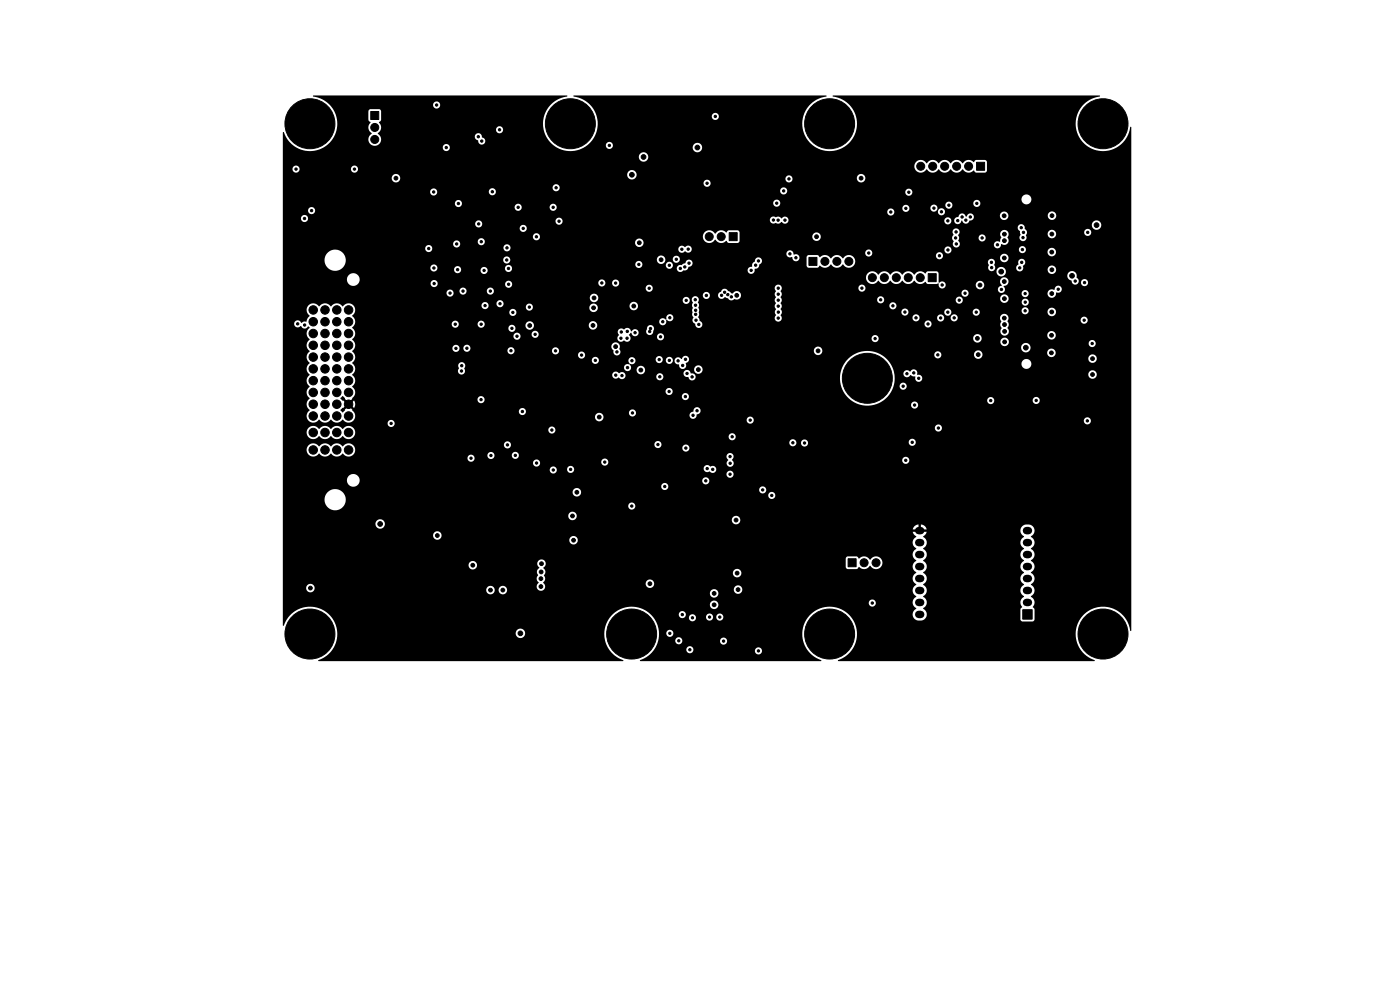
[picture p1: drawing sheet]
<svg xmlns="http://www.w3.org/2000/svg" width="297mm" height="210mm" viewBox="0 0 297 210" stroke-linecap="round" stroke-linejoin="round" font-family="sans-serif">
<g fill="#000" stroke="#000" stroke-width=".21">
<path d="M78.7 23.6h1.7v1.7h-1.7zM207.2 34.4h1.7v1.7h-1.7zM154.7 49.3h1.7v1.7h-1.7zM171.6 54.6h1.7v1.7h-1.7zM196.9 58h1.7v1.7h-1.7zM179.9 118.5h1.7v1.7h-1.7zM217 129.3h2v2h-2z"/>
<circle cx="61.8" cy="26.3" r=".45"/>
<circle cx="62.8" cy="35.9" r=".25"/>
<circle cx="62.9" cy="29.1" r=".45"/>
<circle cx="62.9" cy="23.4" r=".45"/>
<circle cx="65.7" cy="26.2" r="5.3"/>
<circle cx="65.8" cy="22.3" r=".45"/>
<circle cx="65.8" cy="30.2" r=".45"/>
<circle cx="68.6" cy="29.1" r=".45"/>
<circle cx="68.6" cy="23.4" r=".45"/>
<circle cx="69.7" cy="26.3" r=".45"/>
<circle cx="75.2" cy="35.9" r=".25"/>
<circle cx="79.5" cy="27" r=".85"/>
<circle cx="79.5" cy="29.6" r=".85"/>
<circle cx="84" cy="37.8" r=".4"/>
<circle cx="92.6" cy="22.3" r=".25"/>
<circle cx="94.7" cy="31.3" r=".25"/>
<circle cx="101.5" cy="29" r=".25"/>
<circle cx="102.2" cy="29.9" r=".25"/>
<circle cx="106" cy="27.5" r=".25"/>
<circle cx="117" cy="26.3" r=".45"/>
<circle cx="118" cy="39.8" r=".25"/>
<circle cx="118.2" cy="29.1" r=".45"/>
<circle cx="118.2" cy="23.4" r=".45"/>
<circle cx="121" cy="26.2" r="5.3"/>
<circle cx="121" cy="22.3" r=".45"/>
<circle cx="121" cy="30.2" r=".45"/>
<circle cx="123.8" cy="29.1" r=".45"/>
<circle cx="123.8" cy="23.4" r=".45"/>
<circle cx="125" cy="26.3" r=".45"/>
<circle cx="129.3" cy="30.8" r=".25"/>
<circle cx="134" cy="37.1" r=".5"/>
<circle cx="136.5" cy="33.3" r=".5"/>
<circle cx="141.4" cy="34.1" r=".5"/>
<circle cx="148" cy="31.3" r=".5"/>
<circle cx="150" cy="38.9" r=".25"/>
<circle cx="151.7" cy="24.7" r=".25"/>
<circle cx="167.4" cy="38" r=".25"/>
<circle cx="169.2" cy="36.7" r=".4"/>
<circle cx="172" cy="26.3" r=".45"/>
<circle cx="173.2" cy="29.1" r=".45"/>
<circle cx="173.2" cy="23.4" r=".45"/>
<circle cx="176" cy="26.2" r="5.3"/>
<circle cx="176" cy="22.3" r=".45"/>
<circle cx="176" cy="30.2" r=".45"/>
<circle cx="178.8" cy="29.1" r=".45"/>
<circle cx="178.8" cy="23.4" r=".45"/>
<circle cx="180" cy="26.3" r=".45"/>
<circle cx="182.7" cy="37.8" r=".4"/>
<circle cx="195.3" cy="35.3" r=".85"/>
<circle cx="197.9" cy="35.3" r=".85"/>
<circle cx="200.4" cy="35.3" r=".85"/>
<circle cx="202.9" cy="35.3" r=".85"/>
<circle cx="205.5" cy="35.3" r=".85"/>
<circle cx="230" cy="26.3" r=".45"/>
<circle cx="231.2" cy="29.1" r=".45"/>
<circle cx="231.2" cy="23.4" r=".45"/>
<circle cx="234" cy="26.2" r="5.3"/>
<circle cx="234" cy="22.3" r=".45"/>
<circle cx="234" cy="30.2" r=".45"/>
<circle cx="236.8" cy="29.1" r=".45"/>
<circle cx="236.8" cy="23.4" r=".45"/>
<circle cx="238" cy="26.3" r=".45"/>
<circle cx="64.6" cy="46.4" r=".25"/>
<circle cx="66.1" cy="44.7" r=".25"/>
<circle cx="91" cy="52.7" r=".25"/>
<circle cx="92" cy="40.7" r=".25"/>
<circle cx="92" cy="56.9" r=".25"/>
<circle cx="96.9" cy="51.8" r=".25"/>
<circle cx="97.1" cy="57.2" r=".25"/>
<circle cx="97.3" cy="43.2" r=".25"/>
<circle cx="101.5" cy="47.5" r=".25"/>
<circle cx="102.1" cy="51.3" r=".25"/>
<circle cx="102.7" cy="57.4" r=".25"/>
<circle cx="104.4" cy="40.7" r=".25"/>
<circle cx="107.5" cy="55.2" r=".25"/>
<circle cx="107.5" cy="52.6" r=".25"/>
<circle cx="107.9" cy="56.9" r=".25"/>
<circle cx="109.9" cy="44" r=".25"/>
<circle cx="111" cy="48.4" r=".25"/>
<circle cx="113.8" cy="50.2" r=".25"/>
<circle cx="117.4" cy="44" r=".25"/>
<circle cx="118.6" cy="46.9" r=".25"/>
<circle cx="135.5" cy="56.1" r=".25"/>
<circle cx="135.6" cy="51.5" r=".4"/>
<circle cx="140.3" cy="55.1" r=".4"/>
<circle cx="142" cy="56.3" r=".25"/>
<circle cx="143.5" cy="55" r=".25"/>
<circle cx="144.3" cy="56.9" r=".25"/>
<circle cx="144.6" cy="52.9" r=".25"/>
<circle cx="145.3" cy="56.6" r=".25"/>
<circle cx="146" cy="52.9" r=".25"/>
<circle cx="146.2" cy="55.8" r=".25"/>
<circle cx="150.5" cy="50.2" r=".85"/>
<circle cx="153" cy="50.2" r=".85"/>
<circle cx="159.3" cy="57.3" r=".25"/>
<circle cx="160.3" cy="56.2" r=".25"/>
<circle cx="160.9" cy="55.3" r=".25"/>
<circle cx="164.1" cy="46.7" r=".25"/>
<circle cx="164.8" cy="43.1" r=".25"/>
<circle cx="165.1" cy="46.7" r=".25"/>
<circle cx="166.2" cy="40.5" r=".25"/>
<circle cx="166.5" cy="46.7" r=".25"/>
<circle cx="167.6" cy="53.9" r=".25"/>
<circle cx="168.9" cy="54.7" r=".25"/>
<circle cx="169.3" cy="59.9" r=".4"/>
<circle cx="173.2" cy="50.2" r=".4"/>
<circle cx="175" cy="55.4" r=".85"/>
<circle cx="177.5" cy="55.4" r=".85"/>
<circle cx="177.9" cy="50.2" r=".4"/>
<circle cx="180.1" cy="55.4" r=".85"/>
<circle cx="184.3" cy="53.7" r=".25"/>
<circle cx="185.1" cy="58.9" r=".85"/>
<circle cx="187.6" cy="58.9" r=".85"/>
<circle cx="189" cy="45" r=".25"/>
<circle cx="190.1" cy="58.9" r=".85"/>
<circle cx="192.2" cy="44.2" r=".25"/>
<circle cx="192.7" cy="58.9" r=".85"/>
<circle cx="192.8" cy="40.8" r=".25"/>
<circle cx="195.2" cy="58.9" r=".85"/>
<circle cx="198.1" cy="44.2" r=".25"/>
<circle cx="198.8" cy="42.8" r=".25"/>
<circle cx="199.3" cy="54.2" r=".25"/>
<circle cx="199.7" cy="44.9" r=".25"/>
<circle cx="201.1" cy="46.9" r=".25"/>
<circle cx="201.1" cy="53" r=".25"/>
<circle cx="201.3" cy="43.5" r=".25"/>
<circle cx="202.7" cy="50.5" r=".25"/>
<circle cx="202.8" cy="49.2" r=".25"/>
<circle cx="202.9" cy="51.8" r=".25"/>
<circle cx="203.2" cy="46.8" r=".25"/>
<circle cx="204.1" cy="46" r=".25"/>
<circle cx="204.9" cy="46.7" r=".25"/>
<circle cx="205.8" cy="46" r=".25"/>
<circle cx="207.2" cy="43.2" r=".25"/>
<circle cx="208.3" cy="50.5" r=".25"/>
<circle cx="210.3" cy="55.6" r=".25"/>
<circle cx="210.4" cy="56.8" r=".25"/>
<circle cx="211.6" cy="51.9" r=".25"/>
<circle cx="212.4" cy="57.6" r=".5"/>
<circle cx="213" cy="45.8" r=".4"/>
<circle cx="213.1" cy="59.7" r=".4"/>
<circle cx="213.1" cy="54.7" r=".4"/>
<circle cx="213.1" cy="51" r=".4"/>
<circle cx="213.1" cy="49.7" r=".4"/>
<circle cx="216.3" cy="56.8" r=".25"/>
<circle cx="216.7" cy="48.3" r=".25"/>
<circle cx="216.7" cy="55.6" r=".25"/>
<circle cx="216.9" cy="52.9" r=".25"/>
<circle cx="217" cy="50.4" r=".25"/>
<circle cx="217.1" cy="49.3" r=".25"/>
<circle cx="223.1" cy="53.5" r=".4"/>
<circle cx="223.2" cy="49.6" r=".4"/>
<circle cx="223.2" cy="57.2" r=".4"/>
<circle cx="223.2" cy="45.7" r=".4"/>
<circle cx="227.4" cy="58.5" r=".5"/>
<circle cx="228.1" cy="59.6" r=".25"/>
<circle cx="230.1" cy="59.9" r=".25"/>
<circle cx="230.7" cy="49.3" r=".25"/>
<circle cx="232.6" cy="47.8" r=".5"/>
<circle cx="63.2" cy="68.7" r=".25"/>
<circle cx="64.6" cy="68.9" r=".25"/>
<circle cx="66.4" cy="78.2" r=".9"/>
<circle cx="66.4" cy="73.2" r=".9"/>
<circle cx="66.4" cy="70.7" r=".9"/>
<circle cx="66.4" cy="65.7" r=".9"/>
<circle cx="66.4" cy="75.7" r=".9"/>
<circle cx="66.4" cy="68.2" r=".9"/>
<circle cx="68.9" cy="73.2" r=".9"/>
<circle cx="68.9" cy="78.2" r=".9"/>
<circle cx="68.9" cy="70.7" r=".9"/>
<circle cx="68.9" cy="65.7" r=".9"/>
<circle cx="68.9" cy="75.7" r=".9"/>
<circle cx="68.9" cy="68.2" r=".9"/>
<circle cx="71.4" cy="73.2" r=".9"/>
<circle cx="71.4" cy="78.2" r=".9"/>
<circle cx="71.4" cy="65.7" r=".9"/>
<circle cx="71.4" cy="75.7" r=".9"/>
<circle cx="71.4" cy="70.7" r=".9"/>
<circle cx="71.4" cy="68.2" r=".9"/>
<circle cx="73.9" cy="73.2" r=".9"/>
<circle cx="73.9" cy="78.2" r=".9"/>
<circle cx="73.9" cy="65.7" r=".9"/>
<circle cx="73.9" cy="75.7" r=".9"/>
<circle cx="73.9" cy="70.7" r=".9"/>
<circle cx="73.9" cy="68.2" r=".9"/>
<circle cx="92.1" cy="60.2" r=".25"/>
<circle cx="95.5" cy="62.2" r=".25"/>
<circle cx="96.6" cy="68.8" r=".25"/>
<circle cx="96.7" cy="73.9" r=".25"/>
<circle cx="97.9" cy="78.7" r=".25"/>
<circle cx="98" cy="77.6" r=".25"/>
<circle cx="98.2" cy="61.8" r=".25"/>
<circle cx="99" cy="73.9" r=".25"/>
<circle cx="102.1" cy="68.8" r=".25"/>
<circle cx="102.9" cy="64.8" r=".25"/>
<circle cx="104" cy="61.7" r=".25"/>
<circle cx="106.1" cy="64.4" r=".25"/>
<circle cx="107.9" cy="60.3" r=".25"/>
<circle cx="108.4" cy="74.4" r=".25"/>
<circle cx="108.6" cy="69.6" r=".25"/>
<circle cx="108.8" cy="66.3" r=".25"/>
<circle cx="109.7" cy="71.3" r=".25"/>
<circle cx="112.3" cy="65.1" r=".25"/>
<circle cx="112.4" cy="69.1" r=".4"/>
<circle cx="113.5" cy="70.9" r=".25"/>
<circle cx="117.8" cy="74.4" r=".25"/>
<circle cx="123.4" cy="75.3" r=".25"/>
<circle cx="125.8" cy="69" r=".4"/>
<circle cx="125.9" cy="65.3" r=".4"/>
<circle cx="126" cy="63.2" r=".4"/>
<circle cx="126.3" cy="76.4" r=".25"/>
<circle cx="127.7" cy="60" r=".25"/>
<circle cx="130.6" cy="73.5" r=".4"/>
<circle cx="130.6" cy="60" r=".25"/>
<circle cx="130.6" cy="79.6" r=".25"/>
<circle cx="130.9" cy="74.6" r=".25"/>
<circle cx="131.7" cy="71.7" r=".25"/>
<circle cx="131.8" cy="70.4" r=".25"/>
<circle cx="131.9" cy="79.7" r=".25"/>
<circle cx="133" cy="71.8" r=".25"/>
<circle cx="133.1" cy="70.3" r=".25"/>
<circle cx="133.1" cy="78" r=".25"/>
<circle cx="134.1" cy="76.5" r=".25"/>
<circle cx="134.5" cy="64.9" r=".4"/>
<circle cx="134.7" cy="70.6" r=".25"/>
<circle cx="135.9" cy="78.5" r=".4"/>
<circle cx="137.7" cy="61.2" r=".25"/>
<circle cx="137.8" cy="70.3" r=".25"/>
<circle cx="138" cy="69.7" r=".25"/>
<circle cx="139.8" cy="76.3" r=".25"/>
<circle cx="140" cy="79.9" r=".25"/>
<circle cx="140.1" cy="71.4" r=".25"/>
<circle cx="140.6" cy="68.3" r=".25"/>
<circle cx="142" cy="76.4" r=".25"/>
<circle cx="142.1" cy="67.4" r=".25"/>
<circle cx="143.8" cy="76.5" r=".25"/>
<circle cx="144.8" cy="77.5" r=".25"/>
<circle cx="145.4" cy="76.2" r=".25"/>
<circle cx="145.6" cy="63.7" r=".25"/>
<circle cx="145.8" cy="79.2" r=".25"/>
<circle cx="146.8" cy="80" r=".25"/>
<circle cx="147.5" cy="63.6" r=".25"/>
<circle cx="147.5" cy="64.8" r=".25"/>
<circle cx="147.6" cy="66.7" r=".25"/>
<circle cx="147.6" cy="65.8" r=".25"/>
<circle cx="147.6" cy="67.9" r=".25"/>
<circle cx="148.2" cy="78.4" r=".4"/>
<circle cx="148.3" cy="68.8" r=".25"/>
<circle cx="149.8" cy="62.7" r=".25"/>
<circle cx="153.1" cy="62.6" r=".25"/>
<circle cx="153.7" cy="62" r=".25"/>
<circle cx="154.4" cy="62.5" r=".25"/>
<circle cx="155.2" cy="63" r=".25"/>
<circle cx="156.3" cy="62.7" r=".4"/>
<circle cx="165.1" cy="67.5" r=".25"/>
<circle cx="165.1" cy="62.4" r=".25"/>
<circle cx="165.1" cy="64.9" r=".25"/>
<circle cx="165.1" cy="61.1" r=".25"/>
<circle cx="165.1" cy="63.7" r=".25"/>
<circle cx="165.1" cy="66.2" r=".25"/>
<circle cx="173.6" cy="74.4" r=".4"/>
<circle cx="178" cy="75.6" r=".4"/>
<circle cx="181.2" cy="77.4" r=".45"/>
<circle cx="182.9" cy="61.1" r=".25"/>
<circle cx="184" cy="76.3" r=".45"/>
<circle cx="185.6" cy="71.8" r=".25"/>
<circle cx="186.8" cy="77.4" r=".45"/>
<circle cx="186.8" cy="63.6" r=".25"/>
<circle cx="189.4" cy="64.9" r=".25"/>
<circle cx="192" cy="66.2" r=".25"/>
<circle cx="192.4" cy="79.3" r=".25"/>
<circle cx="193.9" cy="79.1" r=".25"/>
<circle cx="194.3" cy="67.4" r=".25"/>
<circle cx="196.9" cy="68.7" r=".25"/>
<circle cx="198.9" cy="75.3" r=".25"/>
<circle cx="199.1" cy="78.9" r=".25"/>
<circle cx="199.5" cy="67.4" r=".25"/>
<circle cx="199.9" cy="60.5" r=".25"/>
<circle cx="201.1" cy="66.2" r=".25"/>
<circle cx="202.4" cy="67.4" r=".25"/>
<circle cx="203.5" cy="63.7" r=".25"/>
<circle cx="204.7" cy="62.2" r=".25"/>
<circle cx="207.1" cy="66.2" r=".25"/>
<circle cx="207.4" cy="71.8" r=".4"/>
<circle cx="207.5" cy="75.2" r=".4"/>
<circle cx="207.7" cy="79" r=".5"/>
<circle cx="207.9" cy="60.5" r=".4"/>
<circle cx="212.4" cy="61.4" r=".25"/>
<circle cx="213" cy="67.5" r=".4"/>
<circle cx="213.1" cy="63.3" r=".4"/>
<circle cx="213.1" cy="68.9" r=".4"/>
<circle cx="213.1" cy="72.5" r=".4"/>
<circle cx="213.1" cy="70.3" r=".4"/>
<circle cx="217.5" cy="62.3" r=".25"/>
<circle cx="217.5" cy="65.9" r=".25"/>
<circle cx="217.5" cy="64.1" r=".25"/>
<circle cx="217.6" cy="73.8" r=".5"/>
<circle cx="223.1" cy="74.8" r=".4"/>
<circle cx="223.1" cy="71.1" r=".4"/>
<circle cx="223.1" cy="66.2" r=".4"/>
<circle cx="223.1" cy="62.3" r=".4"/>
<circle cx="224.5" cy="61.3" r=".25"/>
<circle cx="230" cy="67.9" r=".25"/>
<circle cx="231.7" cy="72.9" r=".25"/>
<circle cx="231.8" cy="79.4" r=".4"/>
<circle cx="231.8" cy="76.1" r=".4"/>
<circle cx="66.4" cy="83.2" r=".9"/>
<circle cx="66.4" cy="88.2" r=".9"/>
<circle cx="66.4" cy="85.7" r=".9"/>
<circle cx="66.4" cy="80.7" r=".9"/>
<circle cx="66.4" cy="91.7" r=".9"/>
<circle cx="66.4" cy="95.4" r=".9"/>
<circle cx="68.9" cy="88.2" r=".9"/>
<circle cx="68.9" cy="83.2" r=".9"/>
<circle cx="68.9" cy="80.7" r=".9"/>
<circle cx="68.9" cy="85.7" r=".9"/>
<circle cx="68.9" cy="91.7" r=".9"/>
<circle cx="68.9" cy="95.4" r=".9"/>
<circle cx="71.4" cy="88.2" r=".9"/>
<circle cx="71.4" cy="83.2" r=".9"/>
<circle cx="71.4" cy="80.7" r=".9"/>
<circle cx="71.4" cy="85.7" r=".9"/>
<circle cx="71.4" cy="91.7" r=".9"/>
<circle cx="71.4" cy="95.4" r=".9"/>
<circle cx="73.9" cy="88.2" r=".9"/>
<circle cx="73.9" cy="83.2" r=".9"/>
<circle cx="73.9" cy="80.7" r=".9"/>
<circle cx="73.9" cy="85.7" r=".9"/>
<circle cx="73.9" cy="91.7" r=".9"/>
<circle cx="73.9" cy="95.4" r=".9"/>
<circle cx="83" cy="89.8" r=".25"/>
<circle cx="99.9" cy="97.2" r=".25"/>
<circle cx="102" cy="84.8" r=".25"/>
<circle cx="104.1" cy="96.6" r=".25"/>
<circle cx="107.6" cy="94.4" r=".25"/>
<circle cx="109.3" cy="96.6" r=".25"/>
<circle cx="110.8" cy="87.3" r=".25"/>
<circle cx="113.8" cy="98.2" r=".25"/>
<circle cx="117.1" cy="91.2" r=".25"/>
<circle cx="117.4" cy="99.7" r=".25"/>
<circle cx="121.1" cy="99.6" r=".25"/>
<circle cx="122.3" cy="84.9" r=".4"/>
<circle cx="127.1" cy="88.5" r=".4"/>
<circle cx="128.3" cy="98" r=".25"/>
<circle cx="134.2" cy="87.6" r=".25"/>
<circle cx="139.6" cy="94.3" r=".25"/>
<circle cx="141.9" cy="86.5" r=".25"/>
<circle cx="142" cy="83" r=".25"/>
<circle cx="144.1" cy="94" r=".25"/>
<circle cx="145.4" cy="84.1" r=".25"/>
<circle cx="145.5" cy="95" r=".25"/>
<circle cx="147" cy="88.1" r=".25"/>
<circle cx="147.9" cy="87.1" r=".25"/>
<circle cx="150" cy="99.4" r=".25"/>
<circle cx="150.7" cy="92.2" r=".25"/>
<circle cx="151.2" cy="99.6" r=".25"/>
<circle cx="154.9" cy="96.8" r=".25"/>
<circle cx="154.9" cy="98.3" r=".25"/>
<circle cx="155.3" cy="92.7" r=".25"/>
<circle cx="155.8" cy="90.9" r=".25"/>
<circle cx="159.2" cy="89.1" r=".25"/>
<circle cx="168.2" cy="93.9" r=".25"/>
<circle cx="170.7" cy="94" r=".25"/>
<circle cx="180" cy="80.3" r=".45"/>
<circle cx="181.2" cy="83.1" r=".45"/>
<circle cx="184" cy="80.2" r="5.3"/>
<circle cx="184" cy="84.2" r=".45"/>
<circle cx="186.8" cy="83.1" r=".45"/>
<circle cx="188" cy="80.3" r=".45"/>
<circle cx="191.6" cy="81.9" r=".25"/>
<circle cx="192.1" cy="97.7" r=".25"/>
<circle cx="193.5" cy="93.8" r=".25"/>
<circle cx="194" cy="85.9" r=".25"/>
<circle cx="194.9" cy="80.3" r=".25"/>
<circle cx="199.1" cy="90.8" r=".25"/>
<circle cx="200.8" cy="92.3" r=".25"/>
<circle cx="200.8" cy="99.2" r=".25"/>
<circle cx="210.2" cy="85" r=".25"/>
<circle cx="215.5" cy="83.4" r=".25"/>
<circle cx="216" cy="92.3" r=".25"/>
<circle cx="216" cy="99.2" r=".25"/>
<circle cx="219.8" cy="85" r=".25"/>
<circle cx="230.7" cy="89.3" r=".25"/>
<circle cx="80.6" cy="111.2" r=".5"/>
<circle cx="92.8" cy="113.6" r=".4"/>
<circle cx="100.3" cy="119.9" r=".4"/>
<circle cx="113.9" cy="104.5" r=".4"/>
<circle cx="114.2" cy="109.4" r=".4"/>
<circle cx="114.3" cy="114.6" r=".4"/>
<circle cx="114.9" cy="119.6" r=".4"/>
<circle cx="121.4" cy="109.5" r=".4"/>
<circle cx="121.7" cy="114.6" r=".4"/>
<circle cx="122.4" cy="104.4" r=".4"/>
<circle cx="134" cy="107.4" r=".25"/>
<circle cx="141" cy="103.2" r=".25"/>
<circle cx="149.7" cy="102" r=".25"/>
<circle cx="154.9" cy="100.6" r=".25"/>
<circle cx="156.1" cy="110.3" r=".4"/>
<circle cx="161.8" cy="103.9" r=".25"/>
<circle cx="163.7" cy="105.1" r=".25"/>
<circle cx="183.3" cy="119.4" r=".85"/>
<circle cx="185.8" cy="119.4" r=".85"/>
<circle cx="61.8" cy="134.4" r=".45"/>
<circle cx="62.9" cy="131.6" r=".45"/>
<circle cx="62.9" cy="137.2" r=".45"/>
<circle cx="65.7" cy="134.5" r="5.3"/>
<circle cx="65.8" cy="130.4" r=".45"/>
<circle cx="65.8" cy="138.4" r=".45"/>
<circle cx="65.8" cy="124.8" r=".4"/>
<circle cx="68.6" cy="131.6" r=".45"/>
<circle cx="68.6" cy="137.2" r=".45"/>
<circle cx="69.7" cy="134.4" r=".45"/>
<circle cx="100.4" cy="123.6" r=".4"/>
<circle cx="104.1" cy="125.2" r=".4"/>
<circle cx="106.7" cy="125.2" r=".4"/>
<circle cx="110.4" cy="134.4" r=".5"/>
<circle cx="114.8" cy="124.4" r=".4"/>
<circle cx="114.8" cy="122.8" r=".4"/>
<circle cx="114.8" cy="121.3" r=".4"/>
<circle cx="130" cy="134.5" r=".45"/>
<circle cx="131.2" cy="137.3" r=".45"/>
<circle cx="131.2" cy="131.7" r=".45"/>
<circle cx="134" cy="134.5" r="5.3"/>
<circle cx="134" cy="138.5" r=".45"/>
<circle cx="134" cy="130.5" r=".45"/>
<circle cx="136.8" cy="137.3" r=".45"/>
<circle cx="136.8" cy="131.7" r=".45"/>
<circle cx="137.9" cy="123.8" r=".4"/>
<circle cx="138" cy="134.5" r=".45"/>
<circle cx="142.1" cy="134.3" r=".25"/>
<circle cx="144" cy="135.9" r=".25"/>
<circle cx="144.8" cy="130.4" r=".25"/>
<circle cx="146.3" cy="137.8" r=".25"/>
<circle cx="146.9" cy="131.1" r=".25"/>
<circle cx="150.5" cy="130.9" r=".25"/>
<circle cx="151.5" cy="128.3" r=".4"/>
<circle cx="151.5" cy="125.9" r=".4"/>
<circle cx="152.7" cy="130.9" r=".25"/>
<circle cx="153.5" cy="136" r=".25"/>
<circle cx="156.4" cy="121.6" r=".4"/>
<circle cx="156.6" cy="125.1" r=".4"/>
<circle cx="160.9" cy="138.1" r=".25"/>
<circle cx="172" cy="134.5" r=".45"/>
<circle cx="173.2" cy="137.3" r=".45"/>
<circle cx="173.2" cy="131.7" r=".45"/>
<circle cx="176" cy="134.5" r="5.3"/>
<circle cx="176" cy="138.5" r=".45"/>
<circle cx="176" cy="130.5" r=".45"/>
<circle cx="178.8" cy="137.3" r=".45"/>
<circle cx="178.8" cy="131.7" r=".45"/>
<circle cx="180" cy="134.5" r=".45"/>
<circle cx="185.1" cy="127.9" r=".25"/>
<circle cx="230" cy="134.5" r=".45"/>
<circle cx="231.2" cy="137.3" r=".45"/>
<circle cx="231.2" cy="131.7" r=".45"/>
<circle cx="234" cy="134.5" r="5.3"/>
<circle cx="234" cy="138.5" r=".45"/>
<circle cx="234" cy="130.5" r=".45"/>
<circle cx="236.8" cy="137.3" r=".45"/>
<circle cx="236.8" cy="131.7" r=".45"/>
<circle cx="238" cy="134.5" r=".45"/>
</g>
<g fill="none" stroke="#000" stroke-width="1.6">
<path d="M194.9 117.6h.4M194.9 115.1h.4M194.9 112.6h.4M217.8 117.6h.4M217.8 115.1h.4M217.8 112.6h.4M194.9 127.8h.4M194.9 125.3h.4M194.9 122.7h.4M194.9 120.2h.4M194.9 130.3h.4M217.8 127.8h.4"/>
<path d="M217.8 125.3h.4M217.8 122.7h.4M217.8 120.2h.4"/>
</g>
<path d="M66.4 20.3l53.8-.1 .2 .2a5.8 5.8 0 0 0-4.8 8 5.8 5.8 0 0 0 8.9 2.5h4v.1a.75 .75 0 0 0 .6 .6 .75 .75 0 0 0 .8-.3h17l.1 .2a1.01 1.01 0 0 0 1.6 .6 1.01 1.01 0 0 0-.2-1.7 1.01 1.01 0 0 0-1.5 .9h-17l.1-.1a.76 .76 0 0 0-.6-1.1 .76 .76 0 0 0-.9 .8l-3.9-.1a5.8 5.8 0 0 0 2-6.1h24.4v.2a.76 .76 0 0 0 1.2 .4 .76 .76 0 0 0-.1-1.3 .76 .76 0 0 0-1.1 .7h-24.4l-.1-.3a6.1 6.1 0 0 0-4.9-4l.2-.2h53.4l.2 .2a5.8 5.8 0 0 0-5.2 7 5.8 5.8 0 0 0 7.5 4.4 5.8 5.8 0 0 0 3.6-7.9 6.2 6.2 0 0 0-4.7-3.5l.2-.2h56.4l.2 .2a5.9 5.9 0 0 0-5.2 6 5.9 5.9 0 0 0 5.6 5.7 5.9 5.9 0 0 0 6-5.2l.2 .1v106.7l-.1 .2a5.9 5.9 0 0 0-9.6-3.9 5.9 5.9 0 0 0 2 10.1l-.2 .1h-54.2l-.1-.2a5.8 5.8 0 0 0 2.9-8.9 5.8 5.8 0 0 0-9.4 0 5.8 5.8 0 0 0 2.9 8.9l-.1 .2h-38.2l-.2-.1 .2-.1a5.8 5.8 0 0 0 2.9-2.2h6.8v.2a.75 .75 0 0 0 .7 .6 .75 .75 0 0 0 .8-.5h13l.1 .1a.76 .76 0 0 0 1.2 .5 .76 .76 0 0 0-.2-1.3 .76 .76 0 0 0-1.1 .7l-13-.1a.76 .76 0 0 0-.7-.9 .76 .76 0 0 0-.8 .7h-6.8l.8-1.9h3.6a.75 .75 0 0 0 .8 .8 .75 .75 0 0 0 .7-.7h8l.1 .2a.76 .76 0 0 0 1.2 .4 .76 .76 0 0 0-.2-1.3 .76 .76 0 0 0-1.1 .7l-7.9-.1a.76 .76 0 0 0-.8-.7 .76 .76 0 0 0-.8 .7h-3.6l.2-1.5h1.5a.76 .76 0 0 0 1.1 .6 .76 .76 0 0 0 .2-1.2 .76 .76 0 0 0-1.2 .4l-.1 .2h-1.5a5.7 5.7 0 0 0-1.7-4h5.9v.1a.76 .76 0 0 0 1.1 .6h1l.1 .1a.75 .75 0 0 0 .9 .6 .75 .75 0 0 0 .5-.9h2.2v.2a.76 .76 0 0 0 .8 .6 .76 .76 0 0 0 .7-.8h.6l.1 .2a.76 .76 0 0 0 1.2 .4 .76 .76 0 0 0-.2-1.3 .76 .76 0 0 0-1.1 .7h-.6v-.2a.76 .76 0 0 0-.9-.6 .76 .76 0 0 0-.6 .8h-2.2a.76 .76 0 0 0-.8-.6 .76 .76 0 0 0-.7 .8h-1l.1-.1a.76 .76 0 0 0-.1-1.3 .76 .76 0 0 0-1.1 .7h-5.9l-.2-.2a5.8 5.8 0 0 0-9 1.4 5.8 5.8 0 0 0 3.4 8.5l-.2 .1h-64.5l-.1-.2a5.8 5.8 0 0 0 4-5.6h37.9v.1a1.01 1.01 0 0 0 1.6 .6 1.01 1.01 0 0 0-.2-1.7 1.01 1.01 0 0 0-1.4 1h-37.9v-.4a5.8 5.8 0 0 0-5.1-5.3 5.8 5.8 0 0 0-6.3 4.1l-.1-.2v-4.3h90.6v.2a.91 .91 0 0 0 1.2 .7 .91 .91 0 0 0 .5-1.3h32v.2a.76 .76 0 0 0 1.2 .4 .76 .76 0 0 0-.1-1.3 .76 .76 0 0 0-1.1 .7h-32l-.1-.1a.91 .91 0 0 0-1-.4 .91 .91 0 0 0-.6 .9h-90.6v-3.5h4.9l.1 .1a.9 .9 0 0 0 .7 .7 .9 .9 0 0 0 .9-.4h36.5l.1 .2a.91 .91 0 0 0 .9 .7 .91 .91 0 0 0 .9-.9h.8v.2a.9 .9 0 0 0 1.4 .5h43.4v.2a.9 .9 0 0 0 1.4 .5 .9 .9 0 0 0-.1-1.5h3.8v.2a.91 .91 0 0 0 1.4 .5 .91 .91 0 0 0-.1-1.5 .91 .91 0 0 0-1.3 .8l-3.9-.1a.91 .91 0 0 0-1.2 .9l-43.3-.1a.9 .9 0 0 0-.3-1.4 .9 .9 0 0 0-1.2 .8h-.8l-.1-.2a.91 .91 0 0 0-.9-.7 .91 .91 0 0 0-.9 .9l-36.4-.1a.9 .9 0 0 0-.7-1.2 .9 .9 0 0 0-1.1 .9h-4.9v-2h53.8l.1 .3 .4 .4a.91 .91 0 0 0-.4 1.3 .91 .91 0 0 0 1.3 .3 .91 .91 0 0 0 .2-1.3h21.6v.2a.91 .91 0 0 0 1.4 .5 .91 .91 0 0 0-.1-1.5 .91 .91 0 0 0-1.3 .8h-21.6l-.2-.2a1.21 1.21 0 0 0 .2-1.6l.3-.4h39.8a.91 .91 0 0 0 1.3 .8 .91 .91 0 0 0 .1-1.5 .91 .91 0 0 0-1.4 .5v.2h-39.8a.95 .95 0 0 0-.4-1.1 .96 .96 0 0 0 .4-1.3 .96 .96 0 0 0-1.3-.4 1 1 0 0 0 0 1.6 1.1 1.1 0 0 0-.3 1.7l-.3 .7h-53.8v-2.9h39.4v.2a.91 .91 0 0 0 1.5 .5 .91 .91 0 0 0-.2-1.5 .91 .91 0 0 0-1.3 .8h-39.4v-1.4h119.4v1.8l.3 .4h2l.5-.4a1.61 1.61 0 0 0 2.4-.3 1.4 1.4 0 0 0 2.1 .4 1.4 1.4 0 0 0 0-2.2 1.4 1.4 0 0 0-2.1 .5 1.5 1.5 0 0 0-2.4-.2l-.5-.5h-1.9l-.4 .5h-119.4v-3.9h60.8v.2a.9 .9 0 0 0 .8 .7 .9 .9 0 0 0 .9-.5h71.1v.2a1.43 1.43 0 0 0 .8 1.1v.1a1.38 1.38 0 0 0-.8 1.3 1.38 1.38 0 0 0 .8 1.2 1.42 1.42 0 0 0-.8 1.3 1.42 1.42 0 0 0 .8 1.3 1.42 1.42 0 0 0-.8 1.2 1.42 1.42 0 0 0 .8 1.3 1.42 1.42 0 0 0-.8 1.3 1.42 1.42 0 0 0 .8 1.2 1.42 1.42 0 0 0-.8 1.3 1.42 1.42 0 0 0 .8 1.3 1.35 1.35 0 0 0-.8 1.4 1.35 1.35 0 0 0 1.2 1.1h.8a1.36 1.36 0 0 0 1-1.2 1.36 1.36 0 0 0-.8-1.3 1.42 1.42 0 0 0 .8-1.3 1.42 1.42 0 0 0-.8-1.3 1.42 1.42 0 0 0 .8-1.2 1.42 1.42 0 0 0-.8-1.3 1.42 1.42 0 0 0 .8-1.3 1.42 1.42 0 0 0-.8-1.3 1.42 1.42 0 0 0 .8-1.2 1.42 1.42 0 0 0-.8-1.3 1.42 1.42 0 0 0 .8-1.3 1.42 1.42 0 0 0-.8-1.2 1.42 1.42 0 0 0 .8-1.3 1.42 1.42 0 0 0-.8-1.3l.5-.4 .3-.6h-1.1l.1-.3h20.9l.2 .7 .5 .7a1.38 1.38 0 0 0-.7 1.2 1.38 1.38 0 0 0 .7 1.3 1.42 1.42 0 0 0-.7 1.2 1.42 1.42 0 0 0 .7 1.3 1.42 1.42 0 0 0-.7 1.3 1.42 1.42 0 0 0 .7 1.3 1.42 1.42 0 0 0-.7 1.2 1.42 1.42 0 0 0 .7 1.3 1.42 1.42 0 0 0-.7 1.3 1.42 1.42 0 0 0 .7 1.2 1.46 1.46 0 0 0-.4 2.3l-.3 .4v2.2l.1 .3 .3 .1h2.1l.4-.2 .1-2.4-.4-.4a1.52 1.52 0 0 0-.4-2.3 1.42 1.42 0 0 0 .8-1.2 1.42 1.42 0 0 0-.8-1.3 1.42 1.42 0 0 0 .8-1.3 1.42 1.42 0 0 0-.8-1.3 1.42 1.42 0 0 0 .8-1.2 1.42 1.42 0 0 0-.8-1.3 1.42 1.42 0 0 0 .8-1.3 1.42 1.42 0 0 0-.8-1.2 1.42 1.42 0 0 0 .8-1.3 1.42 1.42 0 0 0-.8-1.3 1.35 1.35 0 0 0 .8-1.4 1.35 1.35 0 0 0-1.2-1.1h-.7a1.3 1.3 0 0 0-1.1 1.2h-20.9l-.1-.2h1.1a1.29 1.29 0 0 0-1.2-1v.8h-.5l-.1-.8a1.3 1.3 0 0 0-1.2 1h1.1v.5h-1.1l.3 .6 .5 .4-.6 .6-.2 .6h-71.1a.9 .9 0 0 0-.6-1.3 .9 .9 0 0 0-1.1 .9h-60.8v-1h31.9v.2a.91 .91 0 0 0 1.4 .5 .91 .91 0 0 0-.1-1.5 .91 .91 0 0 0-1.3 .8h-31.9v-2.5h19.6l.1 .2a1.01 1.01 0 0 0 1.6 .6 1.01 1.01 0 0 0-.2-1.7 1.01 1.01 0 0 0-1.5 .9h-19.6v-1.6h60.5l.1 .1a.9 .9 0 0 0 1.1 .7h33.5l.1 .2a.91 .91 0 0 0 1.4 .5 .91 .91 0 0 0-.2-1.5 .91 .91 0 0 0-1.3 .8h-33.5a.91 .91 0 0 0 .3-1.6 .91 .91 0 0 0-1.5 .8h-60.5v-3.6h8.8v.2a2.25 2.25 0 0 0 1.7 2.1 2.25 2.25 0 0 0 2.4-.8h60.4v.1a.76 .76 0 0 0 1.2 .4 .76 .76 0 0 0-.1-1.2 .76 .76 0 0 0-1.1 .7h-60.4l.1-.1a2.24 2.24 0 0 0-.3-2.9h48.8v.2a.91 .91 0 0 0 1.5 .5h40v.2a.76 .76 0 0 0 1.2 .4 .76 .76 0 0 0-.1-1.3 .76 .76 0 0 0-1.1 .7h-40a.91 .91 0 0 0-.3-1.5 .91 .91 0 0 0-1.2 .8h-48.8l-.1-.1a2.26 2.26 0 0 0-2.4-.4 2.26 2.26 0 0 0-1.4 2h-8.8v-4.1h13.6v.2a1.35 1.35 0 0 0 1.7 1.2h65v.2a.76 .76 0 0 0 .9 .5h19.8l.1 .2a.76 .76 0 0 0 1.2 .4 .76 .76 0 0 0-.2-1.3 .76 .76 0 0 0-1.1 .7h-19.8h.2a.76 .76 0 0 0 0-1.3 .76 .76 0 0 0-1.1 .6h-65h.2a1.35 1.35 0 0 0 .8-1.2h72.7v.2a.76 .76 0 0 0 1.2 .4 .76 .76 0 0 0-.1-1.3 .76 .76 0 0 0-1.1 .7h-72.7v-.2a1.35 1.35 0 0 0-1-1.2h78.8v.2a.76 .76 0 0 0 1.2 .4 .76 .76 0 0 0-.1-1.3 .76 .76 0 0 0-1.1 .7l-79-.1a1.35 1.35 0 0 0-1.5 1.3h-13.6v-2.1h56.6v.2a.75 .75 0 0 0 .9 .5 .75 .75 0 0 0 .6-.8h2.2v.1a.75 .75 0 0 0 .9 .6 .75 .75 0 0 0 .6-.9h27.5v.2a.92 .92 0 0 0 1.3 .4 .78 .78 0 0 0 1.1 .1 .78 .78 0 0 0 .1-1.1 .78 .78 0 0 0-1.2 0v-.1a.76 .76 0 0 0-.8-.2 .76 .76 0 0 0-.5 .7h-27.5l-.1-.2a.76 .76 0 0 0-.8-.4 .76 .76 0 0 0-.6 .8l-2.2-.1a.76 .76 0 0 0-.8-.6 .76 .76 0 0 0-.7 .8h-56.6v-1.5h53.1v.2a.75 .75 0 0 0 .9 .6 .75 .75 0 0 0 .6-1h12.9l.1 .2a.76 .76 0 0 0 1.2 .4 .76 .76 0 0 0-.2-1.3 .76 .76 0 0 0-1.1 .7h-12.9l-.1-.1a.76 .76 0 0 0-.8-.4 .76 .76 0 0 0-.6 .7h-53.1v-1h39.2v.2a.75 .75 0 0 0 1.1 .4 .75 .75 0 0 0 .1-1.2h3v.2a.75 .75 0 0 0 .8 .6 .75 .75 0 0 0 .7-.8h3.7v.2a.75 .75 0 0 0 .7 .6 .75 .75 0 0 0 .7-.6h44.1l.4 .8a.76 .76 0 0 0-.3 1.1 .76 .76 0 0 0 1.2 .1 .76 .76 0 0 0-.1-1.1h36.1v.1a.76 .76 0 0 0 1.2 .4 .76 .76 0 0 0-.1-1.2 .76 .76 0 0 0-1.1 .7l-36.1-.1a.78 .78 0 0 0 0-1.3 .78 .78 0 0 0-1.2 .5h-44a.76 .76 0 0 0-.7-1 .76 .76 0 0 0-.8 .8h-3.7v-.1a.76 .76 0 0 0-.8-.6 .76 .76 0 0 0-.7 .7h-3a.76 .76 0 0 0-.8-.1 .76 .76 0 0 0-.4 .7h-39.2v-1.8h5l.1 .3a1.46 1.46 0 0 0 1.1 1.1 1.46 1.46 0 0 0 1.5-.6 1.52 1.52 0 0 0 2.5 0 1.52 1.52 0 0 0 2.5 0 1.42 1.42 0 0 0 2.1 .3 1.42 1.42 0 0 0 0-2.1h32.1v.1a.75 .75 0 0 0 .9 .6 .75 .75 0 0 0 .6-.8h30.4v.2a.75 .75 0 0 0 .8 .6h5.1l.1 .1a.76 .76 0 0 0 1.2 .4 .76 .76 0 0 0-.2-1.2 .76 .76 0 0 0-1.1 .7h-5.1l.1-.1a.75 .75 0 0 0 .5-1.1h27.2l.1 .2a.75 .75 0 0 0 .8 .6 .75 .75 0 0 0 .6-.7h1v.1a.75 .75 0 0 0 .9 .6 .75 .75 0 0 0 .6-.9h21.4v.2a.76 .76 0 0 0 1.2 .4 .76 .76 0 0 0-.1-1.3 .76 .76 0 0 0-1.1 .7h-21.4a.76 .76 0 0 0-.8-.6 .76 .76 0 0 0-.7 .8l-.9-.1a.76 .76 0 0 0-.8-.7 .76 .76 0 0 0-.8 .7l-27.2-.1a.76 .76 0 0 0-.9-.2 .76 .76 0 0 0-.5 .7l-30.4-.1a.76 .76 0 0 0-.8-.6 .76 .76 0 0 0-.7 .8l-32.2-.1a1.53 1.53 0 0 0-2 .4 1.52 1.52 0 0 0-2.5 0 1.52 1.52 0 0 0-2.5 0 1.43 1.43 0 0 0-1.6-.6 1.43 1.43 0 0 0-1.1 1.3h-5v-3.7h5l.1 .3a1.46 1.46 0 0 0 1.1 1.1 1.46 1.46 0 0 0 1.5-.6 1.52 1.52 0 0 0 2.5 0 1.52 1.52 0 0 0 2.5 0l.1 .1a1.4 1.4 0 0 0 2.2 .1h79.6v.1a.76 .76 0 0 0 1.2 .4 .76 .76 0 0 0-.1-1.2 .76 .76 0 0 0-1.1 .7l-79.5-.1a1.39 1.39 0 0 0 .1-1.4h41.1v.2a.75 .75 0 0 0 1.1 .5 .75 .75 0 0 0 .3-1.1h80.6v.2a.76 .76 0 0 0 1.2 .4 .76 .76 0 0 0-.1-1.3 .76 .76 0 0 0-1.1 .7h-80.6a.76 .76 0 0 0-.9-.3 .76 .76 0 0 0-.5 .7h-41.1v-.1a1.49 1.49 0 0 0-2.5-.1 1.52 1.52 0 0 0-2.5 0 1.52 1.52 0 0 0-2.5 0 1.43 1.43 0 0 0-1.6-.6 1.43 1.43 0 0 0-1.1 1.3h-5v-1.9h22.2v.2a.76 .76 0 0 0 1.2 .4 .76 .76 0 0 0-.1-1.3 .76 .76 0 0 0-1.1 .7h-22.2v-21.1h2.4v.2a.83 .83 0 0 0 1.5 .3 .85 .85 0 0 0 .7 .5 .85 .85 0 0 0 .8-.5l.3 .3a1.53 1.53 0 0 0 0 2.5 1.52 1.52 0 0 0 0 2.5 1.53 1.53 0 0 0 0 2.5 1.53 1.53 0 0 0 0 2.5 1.52 1.52 0 0 0 0 2.5 1.53 1.53 0 0 0 0 2.5 1.53 1.53 0 0 0 0 2.5 1.45 1.45 0 0 0-.2 2.3 1.45 1.45 0 0 0 2.2-.3 1.52 1.52 0 0 0 2.5 0 1.52 1.52 0 0 0 2.5 0 1.44 1.44 0 0 0 1.5 .6 1.44 1.44 0 0 0 1.1-1.1h50.9v.2a.9 .9 0 0 0 1.6 .4h30.6v.2a.75 .75 0 0 0 .8 .6 .75 .75 0 0 0 .7-.6h70v.1a.76 .76 0 0 0 1.2 .5 .76 .76 0 0 0-.1-1.3 .76 .76 0 0 0-1.1 .7h-70v-.2a.76 .76 0 0 0-.8-.7 .76 .76 0 0 0-.7 .7h-30.6l.1-.1a.9 .9 0 0 0-.6-1.4h6.1v.2a.76 .76 0 0 0 1.3 .3h11.6v.2a.79 .79 0 0 0 .9 .5 .79 .79 0 0 0 .6-.9 .79 .79 0 0 0 .8-.9 .79 .79 0 0 0-.9-.7 .79 .79 0 0 0-.6 1 .79 .79 0 0 0-.8 .8h-11.5a.76 .76 0 0 0-.4-1.2 .76 .76 0 0 0-1 .7h-6.1a.9 .9 0 0 0-1.1 .9h-50.9v-.7l-.3-.5h35.1a.76 .76 0 0 0 1.1 .7 .76 .76 0 0 0 .1-1.3 .76 .76 0 0 0-1.2 .4v.2h-35.1l-.8-1 .3-.3 .6 .5a1.38 1.38 0 0 0 0-1.5l-.6 .5-.3-.3 .4-.4h26.7a.75 .75 0 0 0 1.1 .6 .75 .75 0 0 0 0-1.3h42.2l.1 .2a.76 .76 0 0 0 1.2 .4 .76 .76 0 0 0-.2-1.3 .76 .76 0 0 0-1.1 .7h-42.2a.76 .76 0 0 0-1.1 .7h-26.7l.1-.4a1.39 1.39 0 0 0 .6-1.4l65.9 .1a.76 .76 0 0 0 1.1 .6 .76 .76 0 0 0 .1-1.2 .76 .76 0 0 0-1.2 .4v.1h-65.9l-.6-1.1a1.41 1.41 0 0 0 0-2.3h55.2v.1a.83 .83 0 0 0 1.4 .4 .75 .75 0 0 0 1.4-.2h6.5v.2a.75 .75 0 0 0 1.3 .4 .75 .75 0 0 0-.3-1.3h4.8v.2a1.01 1.01 0 0 0 1 .6 .77 .77 0 0 0 .7 .7 .77 .77 0 0 0 .8-.4h30.7v.4a5.8 5.8 0 0 0 7 5.2h8.1v.2a.76 .76 0 0 0 1.2 .4 .76 .76 0 0 0-.1-1.3 .76 .76 0 0 0-1.1 .7h-8.1l1.1-.3 1.1-.6h22a.75 .75 0 0 0 .8 .7 .75 .75 0 0 0 .7-.7h8.2v.1a.76 .76 0 0 0 1.2 .4 .76 .76 0 0 0-.1-1.2 .76 .76 0 0 0-1.1 .7h-8.2v-.2a.76 .76 0 0 0-.8-.6 .76 .76 0 0 0-.7 .8h-22l.2-.2a5.8 5.8 0 0 0 2-2.9h1.2l.1 .2a.76 .76 0 0 0 1.2 .4 .76 .76 0 0 0-.2-1.3 .76 .76 0 0 0-1.1 .7h-1.2l.2-1.2-.1-1.4h1.9l.1 .1a.83 .83 0 0 0 .7 .6 .83 .83 0 0 0 .8-.5l.5 .3 .5 .1a.79 .79 0 0 0 .5 1.1 .79 .79 0 0 0 1-.8 .79 .79 0 0 0-1.1-.7l36.3-.1a.91 .91 0 0 0 1.3 .9 .91 .91 0 0 0 .1-1.6 .91 .91 0 0 0-1.4 .6v.1h-36.3a.82 .82 0 0 0-.5-1 .82 .82 0 0 0-1.1 .4 .78 .78 0 0 0-.8-.2 .78 .78 0 0 0-.6 .7h-1.9l-.4-1.4-.4-.8h27.8v.2a1.06 1.06 0 0 0 1.6 .8 1.06 1.06 0 0 0 0-1.8 1.06 1.06 0 0 0-1.6 .8h-27.8l-1-1.1-.9-.7h11.2v.1a.75 .75 0 0 0 .9 .6 .75 .75 0 0 0 .6-.8h6.9v.2a.9 .9 0 0 0 1.2 .7h23.1v.2a.91 .91 0 0 0 1.4 .5 .91 .91 0 0 0-.1-1.5 .91 .91 0 0 0-1.3 .8h-23.1l.2-.1a.9 .9 0 0 0 .3-1.2h13.8l.1 .2a.91 .91 0 0 0 1.4 .6 .91 .91 0 0 0-.2-1.6 .91 .91 0 0 0-1.3 .8h-13.8v-.1a.91 .91 0 0 0-1.1-.3 .91 .91 0 0 0-.6 .8h-6.9v-.1a.76 .76 0 0 0-.8-.6 .76 .76 0 0 0-.7 .8l-11.3-.1a5.8 5.8 0 0 0-8.7 5.1h-30.7l.1-.2a.99 .99 0 0 0-1.1-1 .75 .75 0 0 0-.8-.6 .75 .75 0 0 0-.7 .7h-4.9a.76 .76 0 0 0-.9 .7l-6.5-.1a.8 .8 0 0 0-.5-.8 .8 .8 0 0 0-.9 .2 .77 .77 0 0 0-.9-.4 .77 .77 0 0 0-.5 .8l-55.2-.1 .6-.8h21.8l.1 .2a.79 .79 0 0 0 1.1 .4 .79 .79 0 0 0 .2-1.2l.1-.1h33.8v.1a.75 .75 0 0 0 1.3 .4h1.3l.1 .2a.9 .9 0 0 0 1 .7 .9 .9 0 0 0 .7-1h10.4l.1 .2a.91 .91 0 0 0 1.4 .5 .91 .91 0 0 0-.2-1.5 .91 .91 0 0 0-1.3 .8l-10.4-.1a.91 .91 0 0 0-.9-.7 .91 .91 0 0 0-.9 .9l-1.3-.1a1.27 1.27 0 0 0-.1-1.2h.1a.75 .75 0 0 0 .9-.1 .75 .75 0 0 0 .2-.8h4.3v.1a.75 .75 0 0 0 .7 .6 .75 .75 0 0 0 .8-.6h.6l.1 .2a.75 .75 0 0 0 .7 .6 .75 .75 0 0 0 .7-.7h.4v.2a.96 .96 0 0 0 1 .6 .79 .79 0 0 0 .9 1 .79 .79 0 0 0 .5-1.3 .79 .79 0 0 0 .7-.8 .79 .79 0 0 0-.8-.8 .79 .79 0 0 0-.8 .8l-.1-.1a.75 .75 0 0 0-.9-.3 .75 .75 0 0 0-.5 .7l-.3-.1a.76 .76 0 0 0-.8-.7 .76 .76 0 0 0-.8 .7h-.6a.76 .76 0 0 0-.7-.9 .76 .76 0 0 0-.8 .8l-4.3-.1a.79 .79 0 0 0-1.3-.2 .79 .79 0 0 0 .1 1.2l-.1 .1a.77 .77 0 0 0-1.1 .7l-33.8-.1a.78 .78 0 0 0-.9-1.1 .78 .78 0 0 0-.3 1.4l-.3 .5h-21.8a1.6 1.6 0 0 0-.6-1.7l.5-.6h50.3a.76 .76 0 0 0 1.1 .7 .76 .76 0 0 0 .2-1.2 .76 .76 0 0 0-1.2 .4l-.1 .1h-50.3l.1-.4v-.7h47.3v.2a.76 .76 0 0 0 1.2 .4 .76 .76 0 0 0-.1-1.3 .76 .76 0 0 0-1.1 .7h-47.3l-.6-.8 .5-.6h20.8v.2a.75 .75 0 0 0 .8 .5 .75 .75 0 0 0 .7-.7h.8v.1a.75 .75 0 0 0 1.3 .4h8l.1 .2a.75 .75 0 0 0 .8 .6 .75 .75 0 0 0 .7-.8h7.9v.2a.76 .76 0 0 0 1.2 .4 .76 .76 0 0 0-.1-1.3 .76 .76 0 0 0-1.1 .7h-7.9a.76 .76 0 0 0-.8-.8 .76 .76 0 0 0-.8 .8h-8l.2-.4-.1-.5h30l.1 .4 .3 .4a.78 .78 0 0 0 .7 1.1 .78 .78 0 0 0 .8-1h41l.1 .2a.91 .91 0 0 0 1.3 .6 .91 .91 0 0 0 .2-1.5h42.4v.2a1 1 0 0 0 1.6 .7 1 1 0 0 0-.1-1.7h12.8l.1 .1a.76 .76 0 0 0 1.2 .5 .76 .76 0 0 0-.2-1.3 .76 .76 0 0 0-1.1 .7l-12.9-.1a1.01 1.01 0 0 0-1.4 .9h-42.5a.9 .9 0 0 0-.9-.1 .9 .9 0 0 0-.6 .8h-41l-.2-.3a.92 .92 0 0 0-.5-1.4 .92 .92 0 0 0-1.2 .8h-30l-.1-.1a.76 .76 0 0 0-.8-.2 .76 .76 0 0 0-.5 .7h-.8v-.2a.76 .76 0 0 0-.9-.6 .76 .76 0 0 0-.6 .8h-20.8l.1-.2a1.66 1.66 0 0 0-.6-1.7l.5-.7h33.7v.2a.75 .75 0 0 0 .6 .6 .75 .75 0 0 0 .8-.4h20.7v.2a.84 .84 0 0 0 1.4 .3 .76 .76 0 0 0 1 .2 .76 .76 0 0 0 .3-1h5.7v.2a.75 .75 0 0 0 .6 .6 .75 .75 0 0 0 .8-.4h44.1v.2a.75 .75 0 0 0 .9 .6 .75 .75 0 0 0 .6-.8h20l.1 .2a.9 .9 0 0 0 1.3 .5h4.4v.2a.91 .91 0 0 0 1.5 .5 .91 .91 0 0 0-.2-1.5 .91 .91 0 0 0-1.3 .8h-4.4l.2-.1a.91 .91 0 0 0-.3-1.5 .91 .91 0 0 0-1.3 .9h-20v-.1a.76 .76 0 0 0-.8-.6 .76 .76 0 0 0-.7 .7h-44.1a.76 .76 0 0 0-.5-1.1 .76 .76 0 0 0-.9 .7h-5.7l-.3-.4 .5-.4a.79 .79 0 0 0 .9 .7 .79 .79 0 0 0 .6-1h1.7v.2a.77 .77 0 0 0 .9 .6 .77 .77 0 0 0 .6-.9 .76 .76 0 0 0-.4-1.2 .76 .76 0 0 0-1 .9l-.1 .4h-1.7a.82 .82 0 0 0-.7-.5 .82 .82 0 0 0-.8 .5 .88 .88 0 0 0-.6-.7 .88 .88 0 0 0-.9 .3 .8 .8 0 0 0-1.2 0 .8 .8 0 0 0 .1 1.2l-.3 .6h-20.7l.1-.4-.1-.4h2.5a.76 .76 0 0 0 1.1 .7 .76 .76 0 0 0 .1-1.3 .76 .76 0 0 0-1.2 .5v.1h-2.5a.75 .75 0 0 0-.8-.3 .75 .75 0 0 0-.6 .7h-33.7l.1-.1a1.39 1.39 0 0 0-.5-1.5h33l.1 .1a.75 .75 0 0 0 1.1 .5 .75 .75 0 0 0 .1-1.3h2.4v.2a.9 .9 0 0 0 1 .7 .9 .9 0 0 0 .8-.9h11.6v.2a.9 .9 0 0 0 1.4 .6 .9 .9 0 0 0 0-1.5h13.5l.1 .1a.79 .79 0 0 0 1 .5 .79 .79 0 0 0 .4-1l.2-.1a.76 .76 0 0 0 1.3 0 .76 .76 0 0 0-.7-1.2 .76 .76 0 0 0-.7 1.1l-.2 .1a.75 .75 0 0 0-.9-.3 .75 .75 0 0 0-.5 .8l-13.5-.1a.91 .91 0 0 0-1.4 .8h-11.6v-.1a.91 .91 0 0 0-1-.8 .91 .91 0 0 0-.8 .9h-2.6a.76 .76 0 0 0-1.1 .7h-33l-.1-.2 .5-.7h20.6v.1a.76 .76 0 0 0 .9 .6 .76 .76 0 0 0 .6-.7h4v.1a.76 .76 0 0 0 1.2 .5 .76 .76 0 0 0-.1-1.3 .76 .76 0 0 0-1.1 .7h-4v-.2a.76 .76 0 0 0-.8-.6 .76 .76 0 0 0-.7 .8l-20.5-.1a1.6 1.6 0 0 0-.6-1.7l.5-.7h32.8l.1 .1a.76 .76 0 0 0 1.2 .5 .76 .76 0 0 0-.2-1.3 .76 .76 0 0 0-1.1 .7h-32.8l.1-.8-.3-.7h27.1a.75 .75 0 0 0 1 .7 .75 .75 0 0 0 .4-1.1h1.8v.2a.76 .76 0 0 0 1 .5h5.2l.1 .2a.75 .75 0 0 0 .7 .6 .75 .75 0 0 0 .7-.6h12v.2a.91 .91 0 0 0 1.2 .7 .91 .91 0 0 0 .5-1.3h6.8l.1 .2a.91 .91 0 0 0 1.4 .5 .91 .91 0 0 0-.2-1.5 .91 .91 0 0 0-1.3 .8h-6.8v-.1a.91 .91 0 0 0-1.1-.4 .91 .91 0 0 0-.6 .9h-12l.1-.2a.76 .76 0 0 0-.8-.7 .76 .76 0 0 0-.8 .7h-5.2h.1a.76 .76 0 0 0 .1-1.3 .76 .76 0 0 0-1.2 .6h-1.8a.76 .76 0 0 0-.8-.3 .76 .76 0 0 0-.6 .7h-27.1l-.1-.1a1.51 1.51 0 0 0-2.2 .3 1.52 1.52 0 0 0-2.5 0 1.52 1.52 0 0 0-2.5 0 1.45 1.45 0 0 0-2.3-.2 1.45 1.45 0 0 0 .3 2.2l-.5 .6-.2 .6h-.5l-.5 .3a.82 .82 0 0 0-.9-.5 .82 .82 0 0 0-.7 .7h-2.4v-5.5h65.1v.2a.9 .9 0 0 0 .7 .7 .9 .9 0 0 0 1-.4h18v.2a.75 .75 0 0 0 .9 .6 .75 .75 0 0 0 .6-.9h.4l.1 .1a.7 .7 0 0 1 0 1l.2 .6-.2 .5 .1 .5a.93 .93 0 0 0 .2 1.1 .88 .88 0 0 0 .4 1.4 .75 .75 0 0 0 .8 .8 .75 .75 0 0 0 .7-.9h47.1v.2a.76 .76 0 0 0 1.2 .4 .76 .76 0 0 0-.1-1.3 .76 .76 0 0 0-1.1 .7h-47.1l-.2-.3-.4-.3-.1-.5a.64 .64 0 0 1 0-.9v-1l-.1-.3a1.31 1.31 0 0 0-.1-1.4 .76 .76 0 0 0-.4-1.1 .76 .76 0 0 0-1 .7h-.4a.76 .76 0 0 0-.8-.6 .76 .76 0 0 0-.7 .7h-18l.1-.5-.1-.5h22.3a.75 .75 0 0 0 .8 .7 .75 .75 0 0 0 .7-.7h1.7v.1a.81 .81 0 0 0 .7 .6 .81 .81 0 0 0 .8-.4l.6 .3a.87 .87 0 0 0 1.5 .1 .91 .91 0 0 0 1.2-.4 .91 .91 0 0 0-.5-1.2 .91 .91 0 0 0-1.2 .5l-1-.6a.8 .8 0 0 0-.8-.5 .8 .8 0 0 0-.7 .7l-.4 .3-.2 .5h-1.7v-.2a.76 .76 0 0 0-.8-.6 .76 .76 0 0 0-.7 .8h-22.3l-.2-.2a.9 .9 0 0 0-1-.1 .9 .9 0 0 0-.5 .8h-65.1v-1h34.7v.1a.75 .75 0 0 0 1.1 .6 .75 .75 0 0 0 .3-1.2h1.4v.2a.76 .76 0 0 0 .8 .6 .76 .76 0 0 0 .7-.8h4.3v.2a.75 .75 0 0 0 1.1 .5 .75 .75 0 0 0 .1-1.2h32.5v.1a.75 .75 0 0 0 .8 .6 .75 .75 0 0 0 .7-.8h25.8l.1 .2a.55 .55 0 0 1 0 .9v.4a.55 .55 0 0 1 0 .9v.3a.55 .55 0 0 1 0 1l.2 .9a1.02 1.02 0 0 0 0 1.2 .75 .75 0 0 0 .2 1.3 .75 .75 0 0 0 1-.8h27.8v.2a.75 .75 0 0 0 .8 .6 .75 .75 0 0 0 .7-.8h3.7v.2a.75 .75 0 0 0 .8 .6 .75 .75 0 0 0 .7-.8h1.4v.2a.75 .75 0 0 0 .8 .6 .75 .75 0 0 0 .7-.7h8.9l.2 .5a.42 .42 0 0 1-.1 .7v.3a.65 .65 0 0 1 0 1.1 .9 .9 0 0 0 .4 .9 .9 .9 0 0 0 .9 .1h8.7v.2a.91 .91 0 0 0 1.4 .5 .91 .91 0 0 0-.1-1.5 .91 .91 0 0 0-1.3 .8h-8.6a1.11 1.11 0 0 0 .1-1.6 1.16 1.16 0 0 0 0-1.4l.1-.2h15.4l.1 .2a.76 .76 0 0 0 1.2 .4 .76 .76 0 0 0-.2-1.3 .76 .76 0 0 0-1.1 .7l-15.3-.1a.9 .9 0 0 0-.7-1.2 .9 .9 0 0 0-1.1 .9l-8.9-.1a.76 .76 0 0 0-.8-.7 .76 .76 0 0 0-.7 .7h-1.4v-.1a.76 .76 0 0 0-.8-.6 .76 .76 0 0 0-.7 .7h-3.7a.76 .76 0 0 0-.8-.7 .76 .76 0 0 0-.7 .7h-27.8l-.2-.5 .3-.7h25.3a.75 .75 0 0 0 .8 .8 .75 .75 0 0 0 .7-.8h7.6v.2a.76 .76 0 0 0 .9 .6 .76 .76 0 0 0 .6-.8h4.5l.1 .2a.75 .75 0 0 0 .9 .5 .75 .75 0 0 0 .5-1h8.9v.2a.75 .75 0 0 0 .7 .6 .75 .75 0 0 0 .8-.5h4v.2a.91 .91 0 0 0 1.5 .5 .91 .91 0 0 0-.2-1.5 .91 .91 0 0 0-1.3 .8l-4-.1a.76 .76 0 0 0-.6-.9 .76 .76 0 0 0-.9 .7h-8.9a.76 .76 0 0 0-.9-.4 .76 .76 0 0 0-.6 .7h-4.5v-.1a.76 .76 0 0 0-.8-.6 .76 .76 0 0 0-.7 .7h-7.6a.76 .76 0 0 0-.7-.8 .76 .76 0 0 0-.8 .8h-25.3l-.1-.3a.45 .45 0 0 1 0-.8v-.2h22.9v.1a.76 .76 0 0 0 1.2 .5 .76 .76 0 0 0-.1-1.3 .76 .76 0 0 0-1.1 .7h-22.9l-.2-.6 .2-.7h20.3v.2a.75 .75 0 0 0 .8 .6 .75 .75 0 0 0 .7-.7h15.1l.1 .1a.76 .76 0 0 0 .9 .6 .76 .76 0 0 0 .5-1.1h8v.2a.9 .9 0 0 0 1.4 .6h3.1l.1 .2a.76 .76 0 0 0 1.2 .4 .76 .76 0 0 0-.2-1.3 .76 .76 0 0 0-1.1 .7h-3.1l.1-.1a.91 .91 0 0 0-.3-1.5 .91 .91 0 0 0-1.2 .8h-8a.76 .76 0 0 0-.9-.4 .76 .76 0 0 0-.6 .8l-15.1-.1a.76 .76 0 0 0-.8-.8 .76 .76 0 0 0-.7 .8h-20.3l-.2-.5 .2-.5v-.4h38.2a.75 .75 0 0 0 .7 .8 .75 .75 0 0 0 .8-.7h11.2v.1a.76 .76 0 0 0 .9 .6 .76 .76 0 0 0 .6-.7h4v.2a.94 .94 0 0 0 1.2 .7 .94 .94 0 0 0 .7-1.2 .79 .79 0 0 0 1.1-.4 .79 .79 0 0 0-.7-1 .79 .79 0 0 0-.8 .9h-.1a.9 .9 0 0 0-1.4 .8h-4v-.2a.76 .76 0 0 0-.8-.6 .76 .76 0 0 0-.7 .8l-11.2-.1a.76 .76 0 0 0-.8-.8 .76 .76 0 0 0-.7 .8h-38.2l-.2-.4 .3-.7h16.2a.75 .75 0 0 0 .6 .8 .75 .75 0 0 0 .8-.5h28.2v.2a.79 .79 0 0 0 1.2 .4 .79 .79 0 0 0 0-1.3 .93 .93 0 0 0 1.1-.8 .93 .93 0 0 0-.9-1 .93 .93 0 0 0-.9 1l.3 .6-.6 .4-.2 .5h-28.2a.75 .75 0 0 0-.5-1 .75 .75 0 0 0-.9 .7h-16.2l-.1-.1a.76 .76 0 0 0-.8-.6 .76 .76 0 0 0-.7 .7h-25.8v-.1a.76 .76 0 0 0-.9-.6 .76 .76 0 0 0-.6 .8l-32.6-.1a.76 .76 0 0 0-1.1 .6h-4.3v-.1a.76 .76 0 0 0-.9-.6 .76 .76 0 0 0-.6 .7h-1.4a.76 .76 0 0 0-.9-.2 .76 .76 0 0 0-.5 .7h-34.7v-3h13.6v.2a1.35 1.35 0 0 0 .9 1.2 1.35 1.35 0 0 0 1.5-.4h15.3l.1 .1a.75 .75 0 0 0 .7 .6 .75 .75 0 0 0 .7-.6h14.3l.1 .2a.75 .75 0 0 0 .9 .5 .75 .75 0 0 0 .5-1h18.3v.2a.75 .75 0 0 0 .8 .6 .75 .75 0 0 0 .7-.8h1.4l.1 .2a.76 .76 0 0 0 1.2 .4 .76 .76 0 0 0-.2-1.2 .76 .76 0 0 0-1.1 .6h-1.4a.76 .76 0 0 0-.7-.7 .76 .76 0 0 0-.8 .7h-18.3a.75 .75 0 0 0-.9-.4 .75 .75 0 0 0-.6 .7h-14.3l.1-.1a.76 .76 0 0 0-.8-.8 .76 .76 0 0 0-.8 .8h-15.3l.3-.6-.1-.7h107.5v.2a1.42 1.42 0 0 0 1.2 1.1 1.42 1.42 0 0 0 1.5-.7 1.48 1.48 0 0 0 2.5 0 1.48 1.48 0 0 0 2.5 0 1.48 1.48 0 0 0 2.6 0 1.51 1.51 0 0 0 2.3 .3l.5 .4 1.9 .1 .4-.2a.8 .8 0 0 0 .6 1.1 .8 .8 0 0 0 .9-.7h6.4v.2a.91 .91 0 0 0 1.5 .5 .91 .91 0 0 0-.2-1.5 .91 .91 0 0 0-1.3 .8l-6.4-.1a.82 .82 0 0 0-.5-.7 .82 .82 0 0 0-.9 .3l-.1-2.1-.2-.3h12.5v.2a1 1 0 0 0 1.5 .7h13.5v.2a1.26 1.26 0 0 0 .9 .9 .76 .76 0 0 0 .5 .7 .76 .76 0 0 0 .9-.2l.1-.1h.5v.1a.76 .76 0 0 0 1.2 .4 .76 .76 0 0 0-.1-1.2 .76 .76 0 0 0-1.1 .7h-.5v-.2a.95 .95 0 0 0-.4-1 1 1 0 0 0-.8-1.3 1 1 0 0 0-1.2 1h-13.4a1 1 0 0 0 0-1.7h2.6v.2a.75 .75 0 0 0 .6 .6 .75 .75 0 0 0 .8-.4h5.2l.1 .2a.91 .91 0 0 0 1.4 .5 .91 .91 0 0 0-.2-1.5 .91 .91 0 0 0-1.3 .8h-5.2v-.7a.82 .82 0 0 0 .4-1 .82 .82 0 0 0-1-.5 .76 .76 0 0 0-.3 1l-.5 .8h-2.6a1.01 1.01 0 0 0-1.6 .8l-14.5-.1-.7 .5a1.46 1.46 0 0 0-2.3 .3 1.48 1.48 0 0 0-2.5 0 1.48 1.48 0 0 0-2.5 0 1.48 1.48 0 0 0-2.6 0 1.39 1.39 0 0 0-1.5-.7 1.39 1.39 0 0 0-1.1 1.3h-107.5v-.1a1.36 1.36 0 0 0-1.5-.8 1.36 1.36 0 0 0-1.1 1.2h-13.6v-4.1h8.8v.2a2.25 2.25 0 0 0 1.5 2 2.25 2.25 0 0 0 2.3-.4h18.7v.1a.75 .75 0 0 0 .7 .6 .75 .75 0 0 0 .7-.4h3.6v.2a.75 .75 0 0 0 .8 .6 .75 .75 0 0 0 .7-.6h4.1l.1 .1a.75 .75 0 0 0 1 .6 .75 .75 0 0 0 .3-1.1h3.8v.1a.76 .76 0 0 0 1.2 .4 .76 .76 0 0 0-.1-1.2 .76 .76 0 0 0-1.1 .7l-3.8-.1a.76 .76 0 0 0-.8-.2 .76 .76 0 0 0-.6 .7h-4.1a.76 .76 0 0 0-.6-1 .76 .76 0 0 0-.9 .8h-3.6a.75 .75 0 0 0-.6-1.1h42.7v.2a.75 .75 0 0 0 .7 .6 .75 .75 0 0 0 .8-.6h4.9l.1 .1a.76 .76 0 0 0 1 .6h1.3v.1a.89 .89 0 0 0 1.5 .3l13.5-.1a.78 .78 0 0 0 .9 .8 .78 .78 0 0 0 .6-1.1 .93 .93 0 0 0 1-.9 .78 .78 0 0 0 .5-1 .78 .78 0 0 0-1-.5 .78 .78 0 0 0-.5 .9 1.1 1.1 0 0 0-.6 1.1h-.2a.75 .75 0 0 0-.7 .7h-13.1l.5-.3a.64 .64 0 0 1 .6-.6 .78 .78 0 0 0-.2-1.3 .78 .78 0 0 0-1.1 .8l-.8 .3a.75 .75 0 0 0-.9 .8h-1.3l.2-.1a.76 .76 0 0 0-.2-1.3 .76 .76 0 0 0-1.1 .7h-4.9a.76 .76 0 0 0-.7-1 .76 .76 0 0 0-.8 .8h-42.7l-.6 .3-.2 .5h-18.7l.5-.7 .3-1h33.3a.75 .75 0 0 0 .8 .7 .75 .75 0 0 0 .7-.8h31.1l.1 .2a.9 .9 0 0 0 1 .7 .9 .9 0 0 0 .7-1h1.6v.2a.76 .76 0 0 0 1.2 .4 .76 .76 0 0 0-.1-1.3 .76 .76 0 0 0-1.1 .7l-1.6-.1a.91 .91 0 0 0-.9-.7 .91 .91 0 0 0-.9 .9h-31.1v-.1a.76 .76 0 0 0-.8-.6 .76 .76 0 0 0-.7 .8h-33.3l-.2-.7-.3-.6h93.9v.1a1.04 1.04 0 0 0 1.3 .6 .76 .76 0 0 0 .8 .8 .76 .76 0 0 0 .7-.8h1.5v1.8l.3 .3 2 .1 .4-.4a1.61 1.61 0 0 0 2.5-.3 1.48 1.48 0 0 0 2.5 0 1.39 1.39 0 0 0 1.5 .7 1.39 1.39 0 0 0 1.1-1.2h28.2v.2a.67 .67 0 0 1 0 1 .79 .79 0 0 0 1.2 .6 .79 .79 0 0 0 .1-1.3 .76 .76 0 0 0-.3-1.2 .76 .76 0 0 0-1 .7h-28.2v-.2a1.41 1.41 0 0 0-1-1.3 1.41 1.41 0 0 0-1.6 .7 1.48 1.48 0 0 0-2.6 0 1.5 1.5 0 0 0-2.3-.2l-.5-.5h-1.9l-.4 .5h-1.5l-.1-.2a1 1 0 0 0-1.2-.5v-.2h15.2a.76 .76 0 0 0 .5 .7 .76 .76 0 0 0 .8-.1h13.7l.1 .1a.75 .75 0 0 0 .5 .6 .75 .75 0 0 0 .8-.3h12.2l.1 .2a.91 .91 0 0 0 1.4 .5 .91 .91 0 0 0-.2-1.5 .91 .91 0 0 0-1.3 .8h-12.2a.76 .76 0 0 0-.4-1.2 .76 .76 0 0 0-1 .8h-13.7l.3-.6-.4-.7h15.6l.1 .2a.75 .75 0 0 0 .8 .6 .75 .75 0 0 0 .6-.8h14.3l.1 .1a.75 .75 0 0 0 1.2 .4h4.8v.2a.91 .91 0 0 0 1.5 .5 .91 .91 0 0 0-.2-1.5 .91 .91 0 0 0-1.3 .8l-4.7-.1a.76 .76 0 0 0-.4-1.2 .76 .76 0 0 0-1 .8l-14.3-.1a.76 .76 0 0 0-.8-.6 .76 .76 0 0 0-.7 .7h-15.7a.76 .76 0 0 0-1.1 .7h-15.2v-.1a.75 .75 0 0 0-.9-.5 .75 .75 0 0 0-.6 .8h-93.9l-.1-.2a2.26 2.26 0 0 0-2.4-.6 2.26 2.26 0 0 0-1.6 2h-8.8v-2.4h30.2v.2a.75 .75 0 0 0 .9 .6 .75 .75 0 0 0 .6-.9h15.1v.1a.75 .75 0 0 0 .7 .6 .75 .75 0 0 0 .7-.4h35.7v.1a.76 .76 0 0 0 .6 .6 .76 .76 0 0 0 .7-.3h.1a.77 .77 0 0 0 1.1 .2 .77 .77 0 0 0 .1-1.1 .77 .77 0 0 0-1.1 0h-.2a.75 .75 0 0 0-.8-.2 .75 .75 0 0 0-.5 .7h-35.7l.1-.2a.76 .76 0 0 0-.7-.9 .76 .76 0 0 0-.8 .8h-15.1a.76 .76 0 0 0-.8-.6 .76 .76 0 0 0-.7 .7h-30.2v-1h36.1v.2a.75 .75 0 0 0 1.1 .5 .75 .75 0 0 0 .3-1.1h3.8l.1 .1a.75 .75 0 0 0 .7 .6 .75 .75 0 0 0 .7-.5h31.9v.2a.91 .91 0 0 0 1.5 .5 .91 .91 0 0 0-.2-1.5 .91 .91 0 0 0-1.3 .8l-31.9-.1a.76 .76 0 0 0-.6-.9 .76 .76 0 0 0-.9 .8h-3.8l-.2-.1a.76 .76 0 0 0-.8-.1 .76 .76 0 0 0-.4 .6h-36.1v-1.5h53l.1 .2a.75 .75 0 0 0 .8 .6 .75 .75 0 0 0 .7-.8h34.5v.2a1.42 1.42 0 0 0 1.2 1.1 1.42 1.42 0 0 0 1.5-.7 1.5 1.5 0 0 0 2.3 .3l.5 .4h1.9l.4-.3v-1h15.4v.2a.9 .9 0 0 0 .9 .7 .9 .9 0 0 0 .9-.6h27.9l.3 .7a.76 .76 0 0 0 .2 1.2 .76 .76 0 0 0 1.1-.5h7.2l.1 .2a.79 .79 0 0 0 .9 .6 .79 .79 0 0 0 .6-.9 .98 .98 0 0 0 1.3-.1 .98 .98 0 0 0 0-1.4 .93 .93 0 0 0-.1-1.3 .93 .93 0 0 0-1.3 .1 .93 .93 0 0 0 .1 1.3l-.2 .8-.2 .1a.75 .75 0 0 0-1.2 .6h-7.2v-.5l-.3-.4 .2-.5h4.1a.76 .76 0 0 0 1.1 .7 .76 .76 0 0 0 .1-1.3 .76 .76 0 0 0-1.2 .4v.2h-4.1l-.2-.5a1.03 1.03 0 0 0-.1-1.5 .8 .8 0 0 0-1 .3 .8 .8 0 0 0 .1 1l-.3 .7-27.9-.1a.91 .91 0 0 0-.8-1.1 .91 .91 0 0 0-1 .9h-15.4v-1l-.4-.3h-1.9l-.4 .4a1.62 1.62 0 0 0-2.5 .3 1.39 1.39 0 0 0-1.5-.7 1.39 1.39 0 0 0-1.1 1.3h-34.5l-.1-.1a.76 .76 0 0 0-.8-.6 .76 .76 0 0 0-.7 .7h-53v-1.7h50.2l.1 .1a.75 .75 0 0 0 .9 .6 .75 .75 0 0 0 .5-.9h104.2l.2 .5 .3 .2v.3a.66 .66 0 0 1-.1 .9 .78 .78 0 0 0 1 .9 .78 .78 0 0 0 .4-1.3l.1-.2h4.4a.9 .9 0 0 0 1.1 .9 .9 .9 0 0 0 .7-1.2h6v.2a.76 .76 0 0 0 1.2 .4 .76 .76 0 0 0-.1-1.3 .76 .76 0 0 0-1.1 .7h-6a.91 .91 0 0 0-1-.5 .91 .91 0 0 0-.8 .8h-4.4a.76 .76 0 0 0-.4-1l-.2-.9h14.4a1.01 1.01 0 0 0 1.5 1 1.01 1.01 0 0 0 .1-1.7 1.01 1.01 0 0 0-1.6 .6v.1h-14.4a.75 .75 0 0 0-.9-.1 .75 .75 0 0 0-.4 .7h-104.2a.76 .76 0 0 0-.8-.6 .76 .76 0 0 0-.7 .8h-50.2v-1h40.8v.2a.75 .75 0 0 0 1.1 .4 .75 .75 0 0 0 .1-1.2h15.8l.1 .2a.75 .75 0 0 0 .9 .6 .75 .75 0 0 0 .5-1h44v.1a.84 .84 0 0 0 1.3 .5 .88 .88 0 0 0 1.2-.2 .79 .79 0 0 0 .8 .3 .79 .79 0 0 0 .7-.5h33v.1a.75 .75 0 0 0 .9 .6 .75 .75 0 0 0 .6-.8h.6v.2a.8 .8 0 0 0 .9 .5 .8 .8 0 0 0 .7-.7 1.02 1.02 0 0 0 1.4 .5l.3-.5a.75 .75 0 0 0 .9-1h5.5v.2a.9 .9 0 0 0 1 .7 .9 .9 0 0 0 .8-1h8.4v.2a.91 .91 0 0 0 1.4 .6 .91 .91 0 0 0-.1-1.6 .91 .91 0 0 0-1.3 .8h-8.4v-.1a.91 .91 0 0 0-1-.7 .91 .91 0 0 0-.8 .9l-5.6-.1a.76 .76 0 0 0-.7-.4 .76 .76 0 0 0-.7 .6h-.2a.81 .81 0 0 0-.9-.6 .81 .81 0 0 0-.7 .7 .77 .77 0 0 0-.9 .8h-.6v-.1a.76 .76 0 0 0-.8-.6 .76 .76 0 0 0-.7 .8h-33v-.2a.81 .81 0 0 0-.6-.7 .81 .81 0 0 0-.9 .3h-.1a.89 .89 0 0 0-1.2-.2 .75 .75 0 0 0-.8-.1 .75 .75 0 0 0-.4 .7h-44a.75 .75 0 0 0-.8-.5 .75 .75 0 0 0-.7 .7h-15.8a.76 .76 0 0 0-.8-.1 .76 .76 0 0 0-.4 .7h-40.8v-1.2h3.8l.1 .2a.76 .76 0 0 0 1.2 .4 .76 .76 0 0 0-.2-1.2 .76 .76 0 0 0-1.1 .6h-3.8v-1.6h5.3l.1 .1a.75 .75 0 0 0 .6 .6 .75 .75 0 0 0 .8-.4h121.4v.1a.76 .76 0 0 0 1.2 .5 .76 .76 0 0 0-.1-1.3 .76 .76 0 0 0-1.1 .7h-121.4v-.2a.75 .75 0 0 0-.4-.8h42.8v.1a.76 .76 0 0 0 .8 .6 .76 .76 0 0 0 .7-.7h5.9v.1a.75 .75 0 0 0 .7 .6 .75 .75 0 0 0 .8-.5h73.3v.2a.75 .75 0 0 0 1 .5h6.6v.2a.76 .76 0 0 0 1.2 .4 .76 .76 0 0 0-.1-1.3 .76 .76 0 0 0-1.1 .7h-6.6l.4-.2 .1-.5h4.5a.75 .75 0 0 0 1.1 .6 .75 .75 0 0 0 0-1.3h2l.1 .2a.75 .75 0 0 0 1 .5 .75 .75 0 0 0 .4-1h4.5v.1a.76 .76 0 0 0 1.2 .4 .76 .76 0 0 0-.1-1.2 .76 .76 0 0 0-1.1 .7l-4.6-.1a.76 .76 0 0 0-.8-.3 .76 .76 0 0 0-.6 .7h-2a.76 .76 0 0 0-1.1 .7h-4.5v-.2a.76 .76 0 0 0-.8-.6 .76 .76 0 0 0-.7 .8l-73.3-.1a.76 .76 0 0 0-.7-.9 .76 .76 0 0 0-.8 .8h-5.9v-.2a.76 .76 0 0 0-.9-.6 .76 .76 0 0 0-.6 .8l-42.9-.1a.76 .76 0 0 0-1 .8h-5.3v-1.5h36.5v.1a.75 .75 0 0 0 .9 .6 .75 .75 0 0 0 .6-.8h66v.2a.76 .76 0 0 0 1.2 .4 .76 .76 0 0 0-.1-1.3 .76 .76 0 0 0-1.1 .7l-66-.1a.76 .76 0 0 0-.8-.6 .76 .76 0 0 0-.7 .8h-36.5v-1h156.7v.2a1.06 1.06 0 0 0 1.6 .8 1.06 1.06 0 0 0 0-1.8 1.06 1.06 0 0 0-1.6 .8h-156.7v-1.5h31.2l.1 .2a.75 .75 0 0 0 .8 .6 .75 .75 0 0 0 .6-.8h11v.1a.76 .76 0 0 0 1.2 .5 .76 .76 0 0 0-.1-1.3 .76 .76 0 0 0-1.1 .7h-11v-.1a.76 .76 0 0 0-.8-.6 .76 .76 0 0 0-.7 .7h-31.2v-.9h57.2v.2a.75 .75 0 0 0 1.1 .5h47.2v.2a.75 .75 0 0 0 .7 .6 .75 .75 0 0 0 .7-.5h25.1a.76 .76 0 0 0 1.1 .7 .76 .76 0 0 0 .2-1.3 .76 .76 0 0 0-1.2 .4l-.1 .2h-25.1a.75 .75 0 0 0-.5-1 .75 .75 0 0 0-.9 .7h-47.2l.1-.1a.76 .76 0 0 0-.1-1.3 .76 .76 0 0 0-1.1 .7h-57.2v-.9h89.2l.1 .1a.76 .76 0 0 0 1.2 .5 .76 .76 0 0 0-.2-1.3 .76 .76 0 0 0-1.1 .7h-89.2v-1.1h23.1v.2a.9 .9 0 0 0 1.4 .6 .9 .9 0 0 0 0-1.5h48.5l.1 .2a1 1 0 0 0 1.4 .6h32.1v.2a.75 .75 0 0 0 .9 .6 .75 .75 0 0 0 .6-.9h13.7v.2a.91 .91 0 0 0 1.4 .5 .91 .91 0 0 0-.1-1.5 .91 .91 0 0 0-1.3 .8h-13.7a.76 .76 0 0 0-.8-.6 .76 .76 0 0 0-.7 .7h-32a1.01 1.01 0 0 0-.1-1.7 1.01 1.01 0 0 0-1.5 .9l-48.5-.1a.91 .91 0 0 0-1.4 .8h-23.1v-1.9h2l.1 .1a.76 .76 0 0 0 .8 .6 .76 .76 0 0 0 .7-.7h10.8l.1 .1a.75 .75 0 0 0 1.1 .5 .75 .75 0 0 0 .1-1.2h118.3v.2a1.42 1.42 0 0 0 1.2 1.1 1.42 1.42 0 0 0 1.4-.7 1.48 1.48 0 0 0 2.6 0 1.48 1.48 0 0 0 2.5 0 1.48 1.48 0 0 0 2.5 0 1.5 1.5 0 0 0 2.4 .3l.5 .4h1.9l.4-.4v-1.9l-.3-.3-2-.1-.5 .5a1.62 1.62 0 0 0-2.4 .2 1.48 1.48 0 0 0-2.5 0 1.48 1.48 0 0 0-2.6 0 1.48 1.48 0 0 0-2.5 0 1.39 1.39 0 0 0-1.6-.6 1.39 1.39 0 0 0-1 1.3l-118.5-.1a.76 .76 0 0 0-1.1 .7h-10.8l-.1-.2a.76 .76 0 0 0-.8-.6 .76 .76 0 0 0-.7 .8h-2v-2.6h75.5v.2a1.01 1.01 0 0 0 1.6 .6 1.01 1.01 0 0 0-.1-1.7 1.01 1.01 0 0 0-1.5 .9h-75.5v-5.2l.2-.1a5.8 5.8 0 0 0 8.4 3.3h25.3v.2a.76 .76 0 0 0 1.2 .4 .76 .76 0 0 0-.1-1.3 .76 .76 0 0 0-1.1 .7h-25.3l.3-.2a5.8 5.8 0 0 0 2.6-4.1h6.6l.2 .7 .6 .6a1.41 1.41 0 0 0-.7 1.8 1.41 1.41 0 0 0 1.8 .8 1.35 1.35 0 0 0 .7-1.9h20l.2 .5 .4 .2a.86 .86 0 0 0 .5 .9 .86 .86 0 0 0 1-.2 .9 .9 0 0 0-.6-1.4 .75 .75 0 0 0-.7-.8 .75 .75 0 0 0-.8 .8h-20l-.6-.7 .7-.8h24.4v.2a.76 .76 0 0 0 1.2 .4 .76 .76 0 0 0-.1-1.3 .76 .76 0 0 0-1.1 .7h-24.4a1.76 1.76 0 0 0-.4-1.6l.4-.4v-2.1l-.3-.2h-2l-.3 .3-.1 1.9 .5 .6-.4 .6-.1 .4h-6.6a5.8 5.8 0 0 0-1.5-4.7h21.9v.1a.76 .76 0 0 0 1.2 .5 .76 .76 0 0 0-.1-1.3 .76 .76 0 0 0-1.1 .7h-21.9l-1.5-1.2-2-.6zM72.2 84.4l.6-.4 .9 1.2-.3 .3-.6-.5h-.2zM72.2 86.9l1.2-.9 .3 .3-.9 1.2-.6-.4z" fill="#000"/>
</svg>
